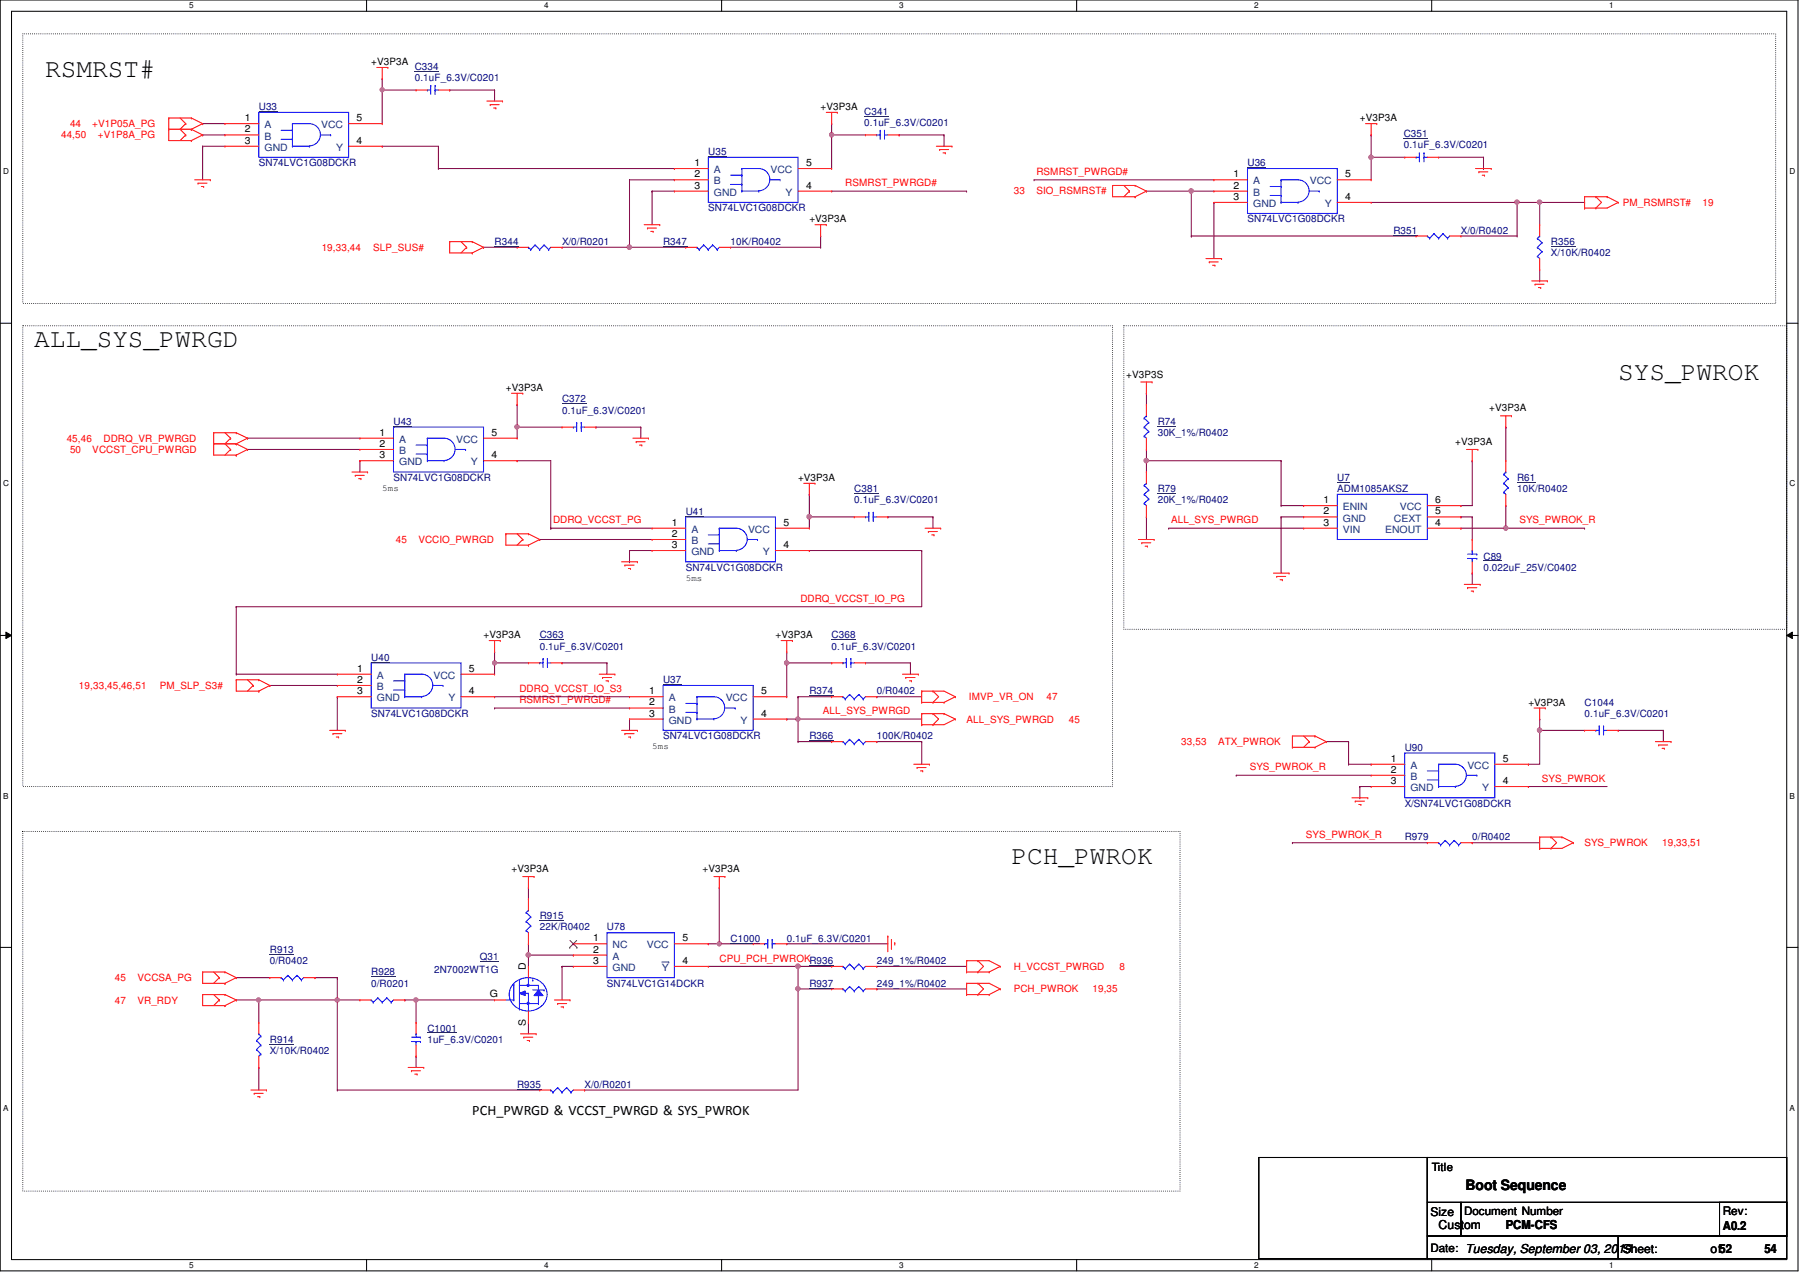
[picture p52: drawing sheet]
<svg xmlns="http://www.w3.org/2000/svg" width="297mm" height="210mm" viewBox="0 0 297 210" stroke-linecap="round" stroke-linejoin="round" font-family="sans-serif">
<defs><g id="words">
<g font-size="4.3">
<text x="7.4" y="12.7">RSMRST#</text>
<text x="5.6" y="57.2">ALL_SYS_PWRGD</text>
<text x="267" y="62.8">SYS_PWROK</text>
<text x="166.9" y="142.5">PCH_PWROK</text>
</g>
<g font-size="2.4">
<text x="77.9" y="184">PCH_PWRGD &amp; VCCST_PWRGD &amp; SYS_PWROK</text>
<text x="241.8" y="196.3">Boot Sequence</text>
</g>
<g font-size="2">
<text x="236.1" y="200.6">Size</text>
<text x="237.4" y="202.7">Custom</text>
<text x="248.5" y="202.7">PCM-CFS</text>
<text x="284.3" y="202.9">A0.2</text>
<text x="267.8" y="206.7">Sheet:</text>
<text x="282.3" y="206.8">of52</text>
<text x="291.2" y="206.8">54</text>
</g>
<g font-size="1.9">
<text x="236.3" y="193.3">Title</text>
<text x="241.6" y="200.5">Document Number</text>
<text x="284.3" y="200.6">Rev:</text>
<text x="236.1" y="206.6">Date: Tuesday, September 03, 2019</text>
</g>
<g font-size="1.7">
<text x="61.3" y="10.8">+V3P3A</text>
<text x="40.4" y="20">1</text>
<text x="40.4" y="21.8">2</text>
<text x="40.4" y="23.7">3</text>
<text x="58.8" y="20">5</text>
<text x="58.8" y="23.7">4</text>
<text x="135.4" y="18.2">+V3P3A</text>
<text x="224.4" y="20">+V3P3A</text>
<text x="114.6" y="27.4">1</text>
<text x="114.6" y="29.3">2</text>
<text x="133" y="27.4">5</text>
<text x="203.6" y="29.3">1</text>
<text x="222" y="29.3">5</text>
<text x="114.6" y="31.1">3</text>
<text x="133" y="31.1">4</text>
<text x="203.6" y="31.1">2</text>
<text x="203.6" y="33">3</text>
<text x="222" y="33">4</text>
<text x="133.6" y="36.7">+V3P3A</text>
<text x="83.5" y="64.5">+V3P3A</text>
<text x="185.8" y="62.3">+V3P3S</text>
<text x="62.7" y="71.9">1</text>
<text x="81.1" y="71.9">5</text>
<text x="245.7" y="67.9">+V3P3A</text>
<text x="62.7" y="73.7">2</text>
<text x="62.7" y="75.6">3</text>
<text x="81.1" y="75.6">4</text>
<text x="240.2" y="73.4">+V3P3A</text>
<text x="131.7" y="79.4">+V3P3A</text>
<text x="218.4" y="83">1</text>
<text x="236.9" y="83">6</text>
<text x="110.9" y="86.7">1</text>
<text x="110.9" y="88.6">2</text>
<text x="129.3" y="86.7">5</text>
<text x="218.4" y="84.9">2</text>
<text x="218.4" y="86.7">3</text>
<text x="236.9" y="86.7">4</text>
<text x="236.9" y="84.9">5</text>
<text x="110.9" y="90.4">3</text>
<text x="129.3" y="90.4">4</text>
<text x="79.8" y="105.3">+V3P3A</text>
<text x="128" y="105.3">+V3P3A</text>
<text x="59" y="110.8">1</text>
<text x="59" y="112.7">2</text>
<text x="77.4" y="110.8">5</text>
<text x="59" y="114.6">3</text>
<text x="77.4" y="114.6">4</text>
<text x="107.1" y="114.6">1</text>
<text x="107.1" y="116.4">2</text>
<text x="107.1" y="118.2">3</text>
<text x="125.6" y="114.6">5</text>
<text x="125.6" y="118.2">4</text>
<text x="252.2" y="116.5">+V3P3A</text>
<text x="229.5" y="125.7">1</text>
<text x="248" y="125.7">5</text>
<text x="229.5" y="127.5">2</text>
<text x="229.5" y="129.4">3</text>
<text x="248" y="129.4">4</text>
<text x="84.4" y="143.9">+V3P3A</text>
<text x="115.9" y="143.9">+V3P3A</text>
<text x="97.9" y="155.3">1</text>
<text x="112.6" y="155.3">5</text>
<text x="86.8" y="160" transform="rotate(-90 86.8 160)">D</text>
<text x="97.9" y="157.2">2</text>
<text x="97.9" y="159">3</text>
<text x="112.6" y="159">4</text>
<text x="80.8" y="164.6">G</text>
<text x="86.8" y="169.3" transform="rotate(-90 86.8 169.3)">S</text>
</g>
<g font-size="1.7" fill="#000080">
<text x="68.4" y="11.5">C334</text>
<text x="68.4" y="13.4">0.1uF_6.3V/C0201</text>
<text x="42.7" y="18.2">U33</text>
<text x="142.6" y="18.9">C341</text>
<text x="142.6" y="20.8">0.1uF_6.3V/C0201</text>
<text x="231.6" y="22.6">C351</text>
<text x="42.7" y="27.4">SN74LVC1G08DCKR</text>
<text x="116.9" y="25.6">U35</text>
<text x="205.9" y="27.4">U36</text>
<text x="231.6" y="24.5">0.1uF_6.3V/C0201</text>
<text x="116.9" y="34.9">SN74LVC1G08DCKR</text>
<text x="81.6" y="40.4">R344</text>
<text x="92.7" y="40.4">X/0/R0201</text>
<text x="109.4" y="40.4">R347</text>
<text x="120.6" y="40.4">10K/R0402</text>
<text x="205.9" y="36.7">SN74LVC1G08DCKR</text>
<text x="230" y="38.6">R351</text>
<text x="241.1" y="38.6">X/0/R0402</text>
<text x="255.9" y="40.4">R356</text>
<text x="255.9" y="42.3">X/10K/R0402</text>
<text x="64.9" y="70.1">U43</text>
<text x="92.7" y="66.4">C372</text>
<text x="92.7" y="68.2">0.1uF_6.3V/C0201</text>
<text x="191" y="70.1">R74</text>
<text x="191" y="72">30K_1%/R0402</text>
<text x="64.9" y="79.4">SN74LVC1G08DCKR</text>
<text x="141" y="81.2">C381</text>
<text x="141" y="83.1">0.1uF_6.3V/C0201</text>
<text x="191" y="81.2">R79</text>
<text x="191" y="83.1">20K_1%/R0402</text>
<text x="220.7" y="81.2">ADM1085AKSZ</text>
<text x="220.7" y="79.4">U7</text>
<text x="250.4" y="79.4">R61</text>
<text x="250.4" y="81.2">10K/R0402</text>
<text x="113.2" y="84.9">U41</text>
<text x="113.2" y="94.2">SN74LVC1G08DCKR</text>
<text x="244.8" y="92.3">C89</text>
<text x="244.8" y="94.2">0.022uF_25V/C0402</text>
<text x="89.1" y="105.3">C363</text>
<text x="89.1" y="107.2">0.1uF_6.3V/C0201</text>
<text x="137.2" y="105.3">C368</text>
<text x="137.2" y="107.2">0.1uF_6.3V/C0201</text>
<text x="61.3" y="109.1">U40</text>
<text x="109.4" y="112.7">U37</text>
<text x="61.3" y="118.3">SN74LVC1G08DCKR</text>
<text x="133.6" y="114.6">R374</text>
<text x="144.7" y="114.6">0/R0402</text>
<text x="261.5" y="116.5">C1044</text>
<text x="261.5" y="118.3">0.1uF_6.3V/C0201</text>
<text x="109.4" y="122">SN74LVC1G08DCKR</text>
<text x="133.6" y="122">R366</text>
<text x="144.7" y="122">100K/R0402</text>
<text x="231.8" y="123.9">U90</text>
<text x="231.8" y="133.1">X/SN74LVC1G08DCKR</text>
<text x="231.8" y="138.7">R979</text>
<text x="242.9" y="138.7">0/R0402</text>
<text x="89.1" y="151.7">R915</text>
<text x="89.1" y="153.5">22K/R0402</text>
<text x="100.2" y="153.5">U78</text>
<text x="120.6" y="155.4">C1000</text>
<text x="129.8" y="155.4">0.1uF_6.3V/C0201</text>
<text x="44.5" y="157.2">R913</text>
<text x="44.5" y="159.1">0/R0402</text>
<text x="61.3" y="161">R928</text>
<text x="71.6" y="160.6">2N7002WT1G</text>
<text x="79.2" y="158.4">Q31</text>
<text x="133.6" y="159.1">R936</text>
<text x="144.7" y="159.1">249_1%/R0402</text>
<text x="61.3" y="162.8">0/R0201</text>
<text x="100.2" y="162.8">SN74LVC1G14DCKR</text>
<text x="133.6" y="162.8">R937</text>
<text x="144.7" y="162.8">249_1%/R0402</text>
<text x="44.5" y="172.1">R914</text>
<text x="44.5" y="173.9">X/10K/R0402</text>
<text x="70.5" y="170.2">C1001</text>
<text x="70.5" y="172.1">1uF_6.3V/C0201</text>
<text x="85.3" y="179.5">R935</text>
<text x="96.5" y="179.5">X/0/R0201</text>
</g>
<g font-size="1.7" fill="#f00">
<text x="10.1" y="22.8">44,50</text>
<text x="11.6" y="21">44</text>
<text x="15.2" y="21">+V1P05A_PG</text>
<text x="16.2" y="22.8">+V1P8A_PG</text>
<text x="171" y="28.9">RSMRST_PWRGD#</text>
<text x="139.5" y="30.7">RSMRST_PWRGD#</text>
<text x="167.3" y="32.1">33</text>
<text x="171" y="32.1">SIO_RSMRST#</text>
<text x="267.8" y="34">PM_RSMRST#</text>
<text x="281" y="34">19</text>
<text x="53.1" y="41.4">19,33,44</text>
<text x="61.6" y="41.4">SLP_SUS#</text>
<text x="11" y="72.9">45,46</text>
<text x="11.6" y="74.7">50</text>
<text x="15.2" y="74.7">VCCST_CPU_PWRGD</text>
<text x="17.1" y="72.9">DDRQ_VR_PWRGD</text>
<text x="65.3" y="89.6">45</text>
<text x="69" y="89.6">VCCIO_PWRGD</text>
<text x="91.3" y="86.4">DDRQ_VCCST_PG</text>
<text x="193.2" y="86.4">ALL_SYS_PWRGD</text>
<text x="250.7" y="86.4">SYS_PWROK_R</text>
<text x="132.1" y="99.3">DDRQ_VCCST_IO_PG</text>
<text x="13" y="113.7">19,33,45,46,51</text>
<text x="26.4" y="113.7">PM_SLP_S3#</text>
<text x="85.7" y="116">RSMRST_PWRGD#</text>
<text x="85.7" y="114.2">DDRQ_VCCST_IO_S3</text>
<text x="135.8" y="117.9">ALL_SYS_PWRGD</text>
<text x="159.5" y="119.3">ALL_SYS_PWRGD</text>
<text x="159.9" y="115.5">IMVP_VR_ON</text>
<text x="172.7" y="115.5">47</text>
<text x="176.4" y="119.3">45</text>
<text x="194.9" y="122.9">33,53</text>
<text x="201" y="122.9">ATX_PWROK</text>
<text x="206.2" y="127.1">SYS_PWROK_R</text>
<text x="254.5" y="129">SYS_PWROK</text>
<text x="215.5" y="138.3">SYS_PWROK_R</text>
<text x="261.5" y="139.6">SYS_PWROK</text>
<text x="274.3" y="139.6">19,33,51</text>
<text x="19" y="161.9">45</text>
<text x="22.7" y="161.9">VCCSA_PG</text>
<text x="118.7" y="158.7">CPU_PCH_PWROK</text>
<text x="167.3" y="160">H_VCCST_PWRGD</text>
<text x="184.7" y="160">8</text>
<text x="19" y="165.6">47</text>
<text x="22.7" y="165.6">VR_RDY</text>
<text x="167.3" y="163.7">PCH_PWROK</text>
<text x="180.3" y="163.7">19,35</text>
</g>
<g font-size="1.7" fill="#004080">
<text x="43.6" y="21.2">A</text>
<text x="43.6" y="23">B</text>
<text x="53" y="21.2">VCC</text>
<text x="43.6" y="24.9">GND</text>
<text x="55.5" y="24.9">Y</text>
<text x="117.8" y="28.6">A</text>
<text x="127.2" y="28.6">VCC</text>
<text x="117.8" y="30.4">B</text>
<text x="117.8" y="32.3">GND</text>
<text x="129.6" y="32.3">Y</text>
<text x="206.8" y="30.4">A</text>
<text x="206.8" y="32.3">B</text>
<text x="206.8" y="34.2">GND</text>
<text x="216.2" y="30.4">VCC</text>
<text x="218.6" y="34.2">Y</text>
<text x="65.9" y="73.1">A</text>
<text x="65.9" y="74.9">B</text>
<text x="65.9" y="76.8">GND</text>
<text x="75.3" y="73.1">VCC</text>
<text x="77.7" y="76.8">Y</text>
<text x="114.1" y="87.9">A</text>
<text x="114.1" y="89.8">B</text>
<text x="123.4" y="87.9">VCC</text>
<text x="221.6" y="84.2">ENIN</text>
<text x="221.6" y="86.1">GND</text>
<text x="221.6" y="87.9">VIN</text>
<text x="228.6" y="87.9">ENOUT</text>
<text x="230" y="86.1">CEXT</text>
<text x="231" y="84.2">VCC</text>
<text x="114.1" y="91.6">GND</text>
<text x="125.9" y="91.6">Y</text>
<text x="62.2" y="112">A</text>
<text x="62.2" y="113.9">B</text>
<text x="71.5" y="112">VCC</text>
<text x="62.2" y="115.7">GND</text>
<text x="74" y="115.7">Y</text>
<text x="110.4" y="115.7">A</text>
<text x="110.4" y="117.6">B</text>
<text x="110.4" y="119.4">GND</text>
<text x="119.8" y="115.7">VCC</text>
<text x="122.2" y="119.4">Y</text>
<text x="232.7" y="126.9">A</text>
<text x="232.7" y="128.7">B</text>
<text x="232.7" y="130.6">GND</text>
<text x="242.1" y="126.9">VCC</text>
<text x="244.6" y="130.6">Y</text>
<text x="101.1" y="156.5">NC</text>
<text x="101.1" y="158.4">A</text>
<text x="101.1" y="160.2">GND</text>
<text x="106.8" y="156.5">VCC</text>
<text x="109.2" y="160.2">Y</text>
</g>
<g font-size="1.5">
<text x="63.1" y="81">5ms</text>
<text x="113.2" y="95.8">5ms</text>
<text x="107.6" y="123.6">5ms</text>
</g>
<g font-size="1.4">
<text x="31.2" y="1.4">5</text>
<text x="89.8" y="1.4">4</text>
<text x="148.4" y="1.4">3</text>
<text x="207" y="1.4">2</text>
<text x="265.6" y="1.4">1</text>
<text x=".5" y="28.8">D</text>
<text x="295.3" y="28.8">D</text>
<text x=".5" y="80.3">C</text>
<text x="295.3" y="80.3">C</text>
<text x=".5" y="131.8">B</text>
<text x="295.3" y="131.8">B</text>
<text x=".5" y="183.3">A</text>
<text x="295.3" y="183.3">A</text>
<text x="31.2" y="209.3">5</text>
<text x="89.8" y="209.3">4</text>
<text x="148.4" y="209.3">3</text>
<text x="207" y="209.3">2</text>
<text x="265.6" y="209.3">1</text>
</g>
</g></defs>
<path d="M0 0h296.7v209.7h-296.7zM1.9 1.9h292.9v206h-292.9z" fill="none" stroke="#000" stroke-width=".17"/>
<g fill="#fff">
<path d="M31.2 .2h.7v1.5h-.7z"/>
<path d="M31.2 208.1h.7v1.4h-.7z"/>
</g>
<path d="M60.5 0v1.9M60.5 207.9v1.8" fill="none" stroke="#000" stroke-width=".17"/>
<g fill="#fff">
<path d="M89.8 .2h.7v1.5h-.7z"/>
<path d="M89.8 208.1h.7v1.4h-.7z"/>
</g>
<path d="M119.1 0v1.9M119.1 207.9v1.8" fill="none" stroke="#000" stroke-width=".17"/>
<g fill="#fff">
<path d="M148.4 .2h.7v1.5h-.7z"/>
<path d="M148.4 208.1h.7v1.4h-.7z"/>
</g>
<path d="M177.7 0v1.9M177.7 207.9v1.8" fill="none" stroke="#000" stroke-width=".17"/>
<g fill="#fff">
<path d="M207 .2h.7v1.5h-.7z"/>
<path d="M207 208.1h.7v1.4h-.7z"/>
</g>
<path d="M236.3 0v1.9M236.3 207.9v1.8" fill="none" stroke="#000" stroke-width=".17"/>
<g fill="#fff">
<path d="M265.6 .2h.7v1.5h-.7z"/>
<path d="M265.6 208.1h.7v1.4h-.7z"/>
<path d="M.5 27.6h.9v1.5h-.9z"/>
<path d="M295.3 27.6h.9v1.5h-.9z"/>
<path d="M.5 79.1h.9v1.5h-.9z"/>
<path d="M295.3 79.1h.9v1.5h-.9z"/>
</g>
<path d="M0 53.3h1.9M294.8 53.3h1.9" fill="none" stroke="#000" stroke-width=".17"/>
<g fill="#fff">
<path d="M.5 130.6h.9v1.5h-.9z"/>
<path d="M295.3 130.6h.9v1.5h-.9z"/>
</g>
<path d="M0 104.9h1.9M1 104.3l.9 .6-.9 .5zM294.8 104.9l1-.6v1.1zM294.8 104.9h1.9" fill="none" stroke="#000" stroke-width=".17"/>
<path d="M1 104.3l.9 .6-.9 .5zM294.8 104.9l1-.6v1.1z" fill="#000"/>
<g fill="#fff">
<path d="M.5 182.1h.8v1.5h-.8z"/>
<path d="M295.3 182.1h.8v1.5h-.8z"/>
</g>
<path d="M0 156.3h1.9M294.8 156.3h1.9" fill="none" stroke="#000" stroke-width=".17"/>
<path d="M3.8 5.6h289.2v44.5h-289.2zM3.8 53.8h179.8v76h-179.8zM185.5 53.8h109.3v50h-109.3zM3.8 137.2h190.9v59.4h-190.9z" fill="none" stroke="#000" stroke-width=".17" stroke-dasharray="0 .3"/>
<path d="M116.9 159.5h14.8M131.7 159.5h.1M131.7 159.5v3.7M144.7 159.5h.1M144.7 159.5h14.8M144.7 163.2h.1M144.7 163.2h14.8" fill="none" stroke="#800040" stroke-width=".17"/>
<circle cx="131.7" cy="163.1" r=".36" fill="#f0f"/>
<circle cx="131.7" cy="163.1" r=".36" fill="none" stroke="#f0f" stroke-width=".17"/>
<circle cx="131.7" cy="159.4" r=".37" fill="#f0f"/>
<circle cx="131.7" cy="159.4" r=".37" fill="none" stroke="#f0f" stroke-width=".17"/>
<path d="M87.2 146.5h.1M87.2 155.7h.1M87.2 157.6h.1M87.2 146.5v1.8M87.2 155.7v3.8M87.2 157.6h7.4M94.6 157.6h.1M131.7 159.5h.1M131.7 159.5h5.5M131.7 163.2h.1M131.7 163.2h5.5M131.7 163.2v16.7" fill="none" stroke="#800040" stroke-width=".17"/>
<circle cx="87.2" cy="157.6" r=".37" fill="#f0f"/>
<circle cx="87.2" cy="157.6" r=".37" fill="none" stroke="#f0f" stroke-width=".17"/>
<path d="M92.7 159.5h.1M92.7 159.5v5.5M92.7 159.5h1.9M116.9 155.7h.1M116.9 155.7h1.8M39 165h.1M39 165h3.7M66.8 165h.1M66.8 165h1.9M87.2 168.7h.1M87.2 168.7v1.9" fill="none" stroke="#800040" stroke-width=".17"/>
<circle cx="118.7" cy="155.7" r=".34" fill="#f0f"/>
<circle cx="118.7" cy="155.7" r=".34" fill="none" stroke="#f0f" stroke-width=".17"/>
<g fill="none" stroke="#800040" stroke-width=".17">
<path d="M118.7 146.5h.1M118.7 155.7h.1M118.7 146.5v9.2M118.7 155.7h5.6M129.8 155.7h.1M129.8 155.7h16.7M42.7 176.1h.1M42.7 165h.1M42.7 165v3.7M42.7 176.1v3.8M42.7 165h13M96.5 179.9h.1"/>
<path d="M96.5 179.9h35.2"/>
</g>
<circle cx="42.7" cy="165" r=".34" fill="#f0f"/>
<circle cx="42.7" cy="165" r=".34" fill="none" stroke="#f0f" stroke-width=".17"/>
<path d="M55.7 179.9h.1M55.7 165h.1M55.7 179.9h33.4M55.7 165v14.9M55.7 165h3.7" fill="none" stroke="#800040" stroke-width=".17"/>
<circle cx="55.6" cy="165" r=".36" fill="#f0f"/>
<circle cx="55.6" cy="165" r=".36" fill="none" stroke="#f0f" stroke-width=".17"/>
<path d="M68.7 174.3h.1M68.7 165h.1M68.7 165v3.7M68.7 174.3v1.8M68.7 165h12.9" fill="none" stroke="#800040" stroke-width=".17"/>
<circle cx="68.6" cy="165" r=".36" fill="#f0f"/>
<circle cx="68.6" cy="165" r=".36" fill="none" stroke="#f0f" stroke-width=".17"/>
<path d="M63.1 24.1h.1M63.1 24.1h9.2M72.3 27.8h39M111.3 27.8h.1M129.8 109.4h.1M129.8 107.6v1.8" fill="none" stroke="#800040" stroke-width=".17"/>
<circle cx="129.8" cy="109.4" r=".36" fill="#f0f"/>
<circle cx="129.8" cy="109.4" r=".36" fill="none" stroke="#f0f" stroke-width=".17"/>
<path d="M137.2 22.3h.1M137.2 22.3h5.6M148.4 22.3h.1M148.4 22.3h7.4" fill="none" stroke="#800040" stroke-width=".17"/>
<circle cx="137.2" cy="22.2" r=".35" fill="#f0f"/>
<circle cx="137.2" cy="22.2" r=".35" fill="none" stroke="#f0f" stroke-width=".17"/>
<g fill="none" stroke="#800040" stroke-width=".17">
<path d="M103.9 29.7h.1M103.9 29.7h7.4M107.6 31.5h.1M107.6 31.5v5.6M107.6 31.5h3.7M137.2 22.3h.1M137.2 20.4h.1M137.2 20.4v7.4M137.2 31.5h22.3M155.8 22.3h.1M155.8 22.3v1.8M159.5 31.5h.1"/>
<path d="M196.6 38.9h.1M196.6 31.5h.1M196.6 31.5h3.7M196.6 38.9h37.1M196.6 31.5v7.4M241.1 38.9h9.3M244.8 27.8h.1M244.8 26v1.8M250.4 38.9h.1M250.4 33.4h.1M250.4 33.4h3.7M250.4 33.4v5.5"/>
<path d="M254.1 33.4h.1M254.1 46.4h.1M254.1 44.5v1.9M85.3 76h.1M85.3 76h5.6M103.9 90.8h.1M103.9 92.7h.1M103.9 90.8h3.7M103.9 90.8v1.9M39 161.3h.1M39 161.3h5.5M52 161.3h.1"/>
<path d="M52 161.3h3.7M55.7 161.3h.1M55.7 161.3v3.7"/>
</g>
<circle cx="250.3" cy="33.4" r=".36" fill="#f0f"/>
<circle cx="250.3" cy="33.4" r=".36" fill="none" stroke="#f0f" stroke-width=".17"/>
<path d="M254.1 33.4h.1M254.1 33.4v3.7M254.1 33.4h7.4M261.5 33.4h.1" fill="none" stroke="#800040" stroke-width=".17"/>
<circle cx="254.1" cy="33.4" r=".36" fill="#f0f"/>
<circle cx="254.1" cy="33.4" r=".36" fill="none" stroke="#f0f" stroke-width=".17"/>
<path d="M226.3 26h.1M226.3 26h5.5M226.3 26v3.7M237.4 26h7.4M244.8 26h.1" fill="none" stroke="#800040" stroke-width=".17"/>
<circle cx="226.2" cy="25.9" r=".36" fill="#f0f"/>
<circle cx="226.2" cy="25.9" r=".36" fill="none" stroke="#f0f" stroke-width=".17"/>
<g fill="none" stroke="#800040" stroke-width=".17">
<path d="M226.3 22.3h.1M226.3 22.3v3.7M226.3 33.4h24.1M250.4 33.4h.1M40.8 74.2h.1M40.8 74.2h18.6M242.9 76h.1M242.9 76v7.4M248.5 70.5h.1M248.5 70.5v5.5M89.1 89h.1M89.1 89h18.5"/>
<path d="M90.9 87.2h.1M90.9 87.2h16.7M133.6 85.3h.1M133.6 85.3h7.4M133.6 85.3v1.9M146.5 85.3h.1M146.5 85.3h7.5"/>
</g>
<circle cx="133.5" cy="85.3" r=".37" fill="#f0f"/>
<circle cx="133.5" cy="85.3" r=".37" fill="none" stroke="#f0f" stroke-width=".17"/>
<path d="M189.2 76h.1M189.2 76h22.2M133.6 81.6h.1M133.6 90.8h.1M133.6 81.6v3.7M133.6 90.8h18.5M154 85.3h.1M154 85.3v1.9M192.9 87.2h.1M192.9 87.2h22.2" fill="none" stroke="#800040" stroke-width=".17"/>
<circle cx="189.2" cy="76" r=".37" fill="#f0f"/>
<circle cx="189.2" cy="76" r=".37" fill="none" stroke="#f0f" stroke-width=".17"/>
<g fill="none" stroke="#800040" stroke-width=".17">
<path d="M90.9 76v11.2M189.2 74.2h.1M189.2 76h.1M189.2 64.9h.1M189.2 64.9v1.9M189.2 74.2v3.7M211.4 76h.1M211.4 76v7.4M90.9 87.2h.1M189.2 85.3h.1M189.2 85.3v3.7M211.4 83.4h.1"/>
<path d="M211.4 83.4h3.7M241.1 83.4h.1M241.1 85.3h.1M241.1 83.4h1.8M241.1 85.3h1.8M242.9 94.6h.1M242.9 85.3h.1M242.9 85.3v3.7M242.9 94.6v1.8M248.5 87.2h13M261.5 87.2h.1M100.2 109.4h.1"/>
<path d="M100.2 109.4v1.9"/>
</g>
<circle cx="248.5" cy="87.1" r=".35" fill="#f0f"/>
<circle cx="248.5" cy="87.1" r=".35" fill="none" stroke="#f0f" stroke-width=".17"/>
<g fill="none" stroke="#800040" stroke-width=".17">
<path d="M211.4 85.3h.1M211.4 85.3v9.3M211.4 85.3h3.7M241.1 87.2h.1M248.5 83.4h.1M248.5 83.4v3.8h-7.4M44.5 113.1h.1M44.5 113.1h11.2M55.7 115h.1M55.7 115v5.5M81.6 116.8h.1M81.6 115h.1"/>
<path d="M81.6 109.4h.1M81.6 107.6h.1M81.6 116.8h22.3M81.6 115h22.3M81.6 109.4h5.6M81.6 107.6v3.7M103.9 118.7h.1M103.9 118.7v1.8M129.8 109.4h.1M129.8 109.4h7.4M129.8 109.4v5.6M137.2 109.4h.1"/>
<path d="M142.8 109.4h.1M142.8 109.4h7.4M150.2 109.4h.1M150.2 109.4v1.9"/>
</g>
<circle cx="81.6" cy="109.4" r=".34" fill="#f0f"/>
<circle cx="81.6" cy="109.4" r=".34" fill="none" stroke="#f0f" stroke-width=".17"/>
<path d="M92.7 109.4h.1M92.7 109.4h7.5M131.7 118.7h.1M131.7 118.7h20.4" fill="none" stroke="#800040" stroke-width=".17"/>
<circle cx="131.7" cy="118.7" r=".36" fill="#f0f"/>
<circle cx="131.7" cy="118.7" r=".36" fill="none" stroke="#f0f" stroke-width=".17"/>
<g fill="none" stroke="#800040" stroke-width=".17">
<path d="M200.3 33.4h.1M200.3 33.4v9.3M40.8 72.3h.1M40.8 72.3h18.6M59.4 76h.1M59.4 76v1.9M85.3 70.5h.1M85.3 70.5h7.4M85.3 70.5v1.8M98.3 70.5h.1M98.3 70.5h7.4M152.1 90.8h.1"/>
<path d="M152.1 90.8v9.3h-113.1M39 100.1h.1M39 111.3h.1M39 100.1v11.2M39 111.3h16.7M129.8 118.7h.1M129.8 118.7h1.9M131.7 118.7h.1M131.7 118.7v3.7M131.7 122.4h.1M131.7 122.4h5.5M144.7 122.4h.1"/>
<path d="M144.7 122.4h7.4M152.1 122.4h.1M152.1 122.4v3.7"/>
</g>
<circle cx="85.3" cy="70.4" r=".36" fill="#f0f"/>
<circle cx="85.3" cy="70.4" r=".36" fill="none" stroke="#f0f" stroke-width=".17"/>
<path d="M170.6 29.7h.1M170.6 29.7h29.7M189.2 31.5h.1M189.2 31.5h7.4M85.3 66.8h.1M85.3 66.8v3.7M105.7 70.5h.1M105.7 70.5v1.8" fill="none" stroke="#800040" stroke-width=".17"/>
<circle cx="196.6" cy="31.5" r=".37" fill="#f0f"/>
<circle cx="196.6" cy="31.5" r=".37" fill="none" stroke="#f0f" stroke-width=".17"/>
<g fill="none" stroke="#800040" stroke-width=".17">
<path d="M63.1 14.9h.1M63.1 13h.1M63.1 14.9h5.6M63.1 13v7.4M74.2 14.9h.1M74.2 14.9h7.4M72.3 27.8h.1M72.3 24.1v3.7M103.9 29.7h.1M103.9 29.7v11.1h-11.2M79.8 40.8h.1M79.8 40.8h5.5"/>
<path d="M92.7 40.8h.1M131.7 115h.1M131.7 115h5.5M131.7 115v3.7M144.7 115h.1M144.7 115h7.4"/>
</g>
<circle cx="63.1" cy="14.8" r=".34" fill="#f0f"/>
<circle cx="63.1" cy="14.8" r=".34" fill="none" stroke="#f0f" stroke-width=".17"/>
<path d="M81.6 14.9h.1M81.6 14.9v1.8M33.4 20.4h.1M33.4 22.3h.1M33.4 24.1h.1M33.4 20.4h3.7M33.4 22.3h3.7M33.4 24.1v5.6M33.4 24.1h3.7M103.9 40.8h.1M103.9 40.8h9.3" fill="none" stroke="#800040" stroke-width=".17"/>
<circle cx="103.9" cy="40.8" r=".37" fill="#f0f"/>
<circle cx="103.9" cy="40.8" r=".37" fill="none" stroke="#f0f" stroke-width=".17"/>
<g fill="none" stroke="#800040" stroke-width=".17">
<path d="M135.4 38.9h.1M135.4 38.9v1.9M120.6 40.8h14.8M135.4 40.8h.1M254.1 118.7h.1M254.1 118.7v1.8M213.3 139.1h.1M213.3 139.1h22.2M242.9 139.1h.1M242.9 139.1h11.2M254.1 120.5h.1M254.1 120.5h7.4"/>
<path d="M274.5 120.5h.1M274.5 120.5v1.9"/>
</g>
<circle cx="254.1" cy="120.5" r=".37" fill="#f0f"/>
<circle cx="254.1" cy="120.5" r=".37" fill="none" stroke="#f0f" stroke-width=".17"/>
<g fill="none" stroke="#800040" stroke-width=".17">
<path d="M204 127.9h.1M204 127.9h22.3M218.9 122.4h3.6M222.5 122.4h.1M222.5 126.1h.1M222.5 126.1h3.8M222.5 122.4v3.7M224.4 129.8h.1M224.4 131.7h.1M224.4 129.8h1.9M224.4 129.8v1.9M226.3 126.1h.1"/>
<path d="M252.2 126.1h.1M252.2 129.8h.1M252.2 129.8h13M254.1 120.5h.1M254.1 120.5v5.6h-1.9M267 120.5h.1M267 120.5h7.5"/>
</g>
<g fill="none" stroke="#f00" stroke-width=".17">
<path d="M27.9 19.5h.1M27.9 19.5v3.7h3.7M27.9 19.5h3.7M29.7 19.5l.9 .9M31.6 19.5h.1M31.6 19.5l1.8 .9M62.2 11.1h1.8M63.1 13h.1M63.1 11.1v1.9M64 11.1h.1M80.3 16.7h2.6M80.9 17.3h.1"/>
<path d="M80.9 17.3h1.5M81.4 17.8h.4M81.8 17.8h.1M82.9 16.7h.1M136.4 18.5h1.8M137.2 18.5v1.9M138.2 18.5h.1M27.9 21.3h.1M27.9 21.3h3.7M30.6 22.3h.1M30.6 20.4h.1M30.6 20.4l-.9 .9 .9 1"/>
<path d="M30.6 22.3l-.9 .9M31.6 23.2h.1M31.6 21.3h.1M31.6 21.3l1.8 1M32.1 29.7h2.6M32.7 30.2h.1M32.7 30.2h1.5M33.2 30.8h.4M33.4 22.3h.1M33.4 20.4h.1M33.4 22.3l-1.8 .9M33.4 20.4l-1.8 .9"/>
<path d="M33.6 30.8h.1M34.7 29.7h.1M37.1 20.4h.1M37.1 22.3h.1M37.1 24.1h.1M37.1 24.1h5.6M37.1 20.4h5.6M37.1 22.3h5.6M57.5 24.1h5.6M57.5 20.4h5.6M63.1 20.4h.1M63.1 24.1h.1"/>
<path d="M74.2 39.9h.1M74.2 39.9v1.8h3.7M74.2 39.9h3.7M76.1 39.9l.9 .9M77.9 39.9h.1M77.9 39.9l1.9 .9M106.3 37.1h2.6M106.8 37.6h.1M106.8 37.6h1.5M107.4 38.2h.4M107.8 38.2h.1M108.9 37.1h.1"/>
<path d="M111.3 27.8h.1M111.3 29.7h.1M111.3 31.5h.1M111.3 29.7h5.6M111.3 27.8h5.6M111.3 31.5h5.6M131.7 27.8h5.5M131.7 31.5h5.5M134.5 37.1h1.9M135.4 38.9h.1M135.4 37.1v1.8M136.4 37.1h.1"/>
<path d="M137.2 20.4h.1M137.2 27.8h.1M137.2 31.5h.1M142.8 22.3h.1M142.8 22.3h1.9M146.5 22.3h1.9M148.4 22.3h.1M154.5 24.1h2.6M155.1 24.7h.1M155.1 24.7h1.4M155.6 25.2h.4M156 25.2h.1"/>
<path d="M157.1 24.1h.1M183.6 30.6h.1M183.6 30.6v1.9h3.7M183.6 30.6h3.7M185.5 30.6l.9 .9M186.4 31.5h.1M186.4 31.5l-.9 1M187.3 32.5h.1M187.3 30.6h.1M187.3 30.6l1.9 .9M189.2 31.5h.1M189.2 31.5l-1.9 1"/>
<path d="M225.3 20.4h1.9M226.3 22.3h.1M226.3 20.4v1.9M227.2 20.4h.1M231.8 26h.1M231.8 26h1.9M233.7 38.9h.1M233.7 38.9h1.8M235.5 26h1.9M237.4 26h.1M239.2 38.9h1.9M241.1 38.9h.1"/>
<path d="M243.5 27.8h2.6M244 28.4h.1M244 28.4h1.5M244.6 28.9h.4M245 28.9h.1M246.1 27.8h.1M254.1 37.1h.1M254.1 37.1v1.8M261.5 34.3h.1M261.5 32.5h.1M261.5 32.5h3.7M261.5 32.5v1.8"/>
<path d="M263.4 34.3h.1M263.4 32.5h.1M263.4 32.5l.9 .9-.9 .9M265.2 32.5h.1M265.2 32.5l1.8 .9M267 33.4h.1M267 33.4l-1.8 .9h-3.7M77 40.8h.1M77 40.8l-.9 .9M77.9 41.7h.1M79.8 40.8h.1M79.8 40.8l-1.9 .9"/>
<path d="M85.3 40.8h.1M85.3 40.8h1.9M90.9 40.8h1.8M92.7 40.8h.1M113.2 40.8h.1M113.2 40.8h1.8M118.7 40.8h1.9M120.6 40.8h.1M199 42.7h2.6M199.6 43.2h.1M199.6 43.2h1.4M200.1 43.8h.4"/>
<path d="M200.5 43.8h.1M201.6 42.7h.1M252.8 46.4h2.6M253.3 46.9h.1M253.3 46.9h1.5M253.9 47.5h.4M254.1 44.5h.1M254.1 42.7v1.8M254.3 47.5h.1M255.4 46.4h.1M35.3 73.2h.1M35.3 71.4h.1"/>
<path d="M35.3 71.4v3.7h3.7M35.3 73.2h3.7M35.3 71.4h3.7M37.1 71.4l1 .9M38.1 74.2h.1M38.1 72.3h.1M38.1 72.3l-1 .9 1 1M38.1 74.2l-1 .9M39 75.1h.1M39 73.2h.1M39 71.4h.1M39 73.2l1.8 1"/>
<path d="M39 71.4l1.8 .9M40.8 74.2h.1M40.8 72.3h.1M40.8 74.2l-1.8 .9M40.8 72.3l-1.8 .9M58.1 77.9h2.6M58.6 78.4h.1M58.6 78.4h1.5M59.2 79h.4M59.4 72.3h.1M59.4 74.2h.1M59.4 76h.1"/>
<path d="M59.4 72.3h5.5M59.4 74.2h5.5M59.4 76h5.5M59.6 79h.1M60.7 77.9h.1M79.8 72.3h5.5M79.8 76h5.5M84.4 64.9h1.9M85.3 66.8h.1M85.3 72.3h.1M85.3 76h.1M85.3 64.9v1.9"/>
<path d="M86.3 64.9h.1M92.7 70.5h.1M92.7 70.5h1.9M96.5 70.5h1.8M98.3 70.5h.1M104.4 72.3h2.6M105 72.9h.1M105 72.9h1.5M105.5 73.4h.4M105.9 73.4h.1M107 72.3h.1M132.6 79.8h1.9"/>
<path d="M133.6 79.8v1.8M134.5 79.8h.1M188.3 63h1.8M189.2 64.9h.1M189.2 77.9h.1M189.2 63v1.9M189.2 77.9v1.9M190.1 63h.1M242 74.2h1.9M242.9 76h.1M242.9 74.2v1.8M243.9 74.2h.1"/>
<path d="M247.6 68.6h1.8M248.5 70.5h.1M248.5 76h.1M248.5 68.6v1.9M248.5 76v1.9M249.4 68.6h.1M83.5 88.1h.1M83.5 88.1v1.9h3.7M83.5 88.1h3.7M85.3 88.1l1 .9M86.3 89h.1M86.3 89l-1 1"/>
<path d="M87.2 90h.1M87.2 88.1h.1M87.2 88.1l1.9 .9M89.1 89h.1M89.1 89l-1.9 1M102.6 92.7h2.6M103.1 93.3h.1M103.1 93.3h1.5M103.7 93.8h.4M104.1 93.8h.1M105.2 92.7h.1M133.6 81.6h.1"/>
<path d="M141 85.3h.1M141 85.3h1.8M144.7 85.3h1.8M146.5 85.3h.1M152.7 87.2h2.5M153.2 87.7h.1M153.2 87.7h1.5M153.8 88.3h.3M154.1 88.3h.1M155.2 87.2h.1M187.9 89h2.6M188.4 89.6h.1"/>
<path d="M188.4 89.6h1.5M189 90.1h.4M189.2 85.3h.1M189.2 83.4v1.9M189.4 90.1h.1M190.5 89h.1M210.1 94.6h2.6M210.7 95.1h.1M210.7 95.1h1.5M211.2 95.7h.4M211.6 95.7h.1M212.7 94.6h.1"/>
<path d="M215.1 83.4h.1M215.1 85.3h.1M215.1 87.2h.1M215.1 87.2h5.6M215.1 83.4h5.6M215.1 85.3h5.6M235.5 87.2h5.6M235.5 83.4h5.6M235.5 85.3h5.6M241.1 87.2h.1M241.1 85.3h.1M241.1 83.4h.1"/>
<path d="M241.6 96.4h2.7M242.2 97h.1M242.2 97h1.5M242.8 97.5h.3M242.9 94.6h.1M242.9 89h.1M242.9 89v1.8M242.9 92.7v1.9M243.1 97.5h.1M244.3 96.4h.1M248.5 83.4h.1M248.5 81.6v1.8"/>
<path d="M39 112.2h.1M39 112.2v1.8h3.7M39 112.2h3.7M40.8 112.2l1 .9M41.8 113.1h.1M41.8 113.1l-1 .9M42.7 114h.1M42.7 112.2h.1M42.7 112.2l1.8 .9M44.5 113.1h.1M44.5 113.1l-1.8 .9M55.7 111.3h.1"/>
<path d="M55.7 113.1h.1M55.7 115h.1M55.7 111.3h5.6M55.7 115h5.6M55.7 113.1h5.6M76.1 111.3h5.5M76.1 115h5.5M80.7 105.7h1.8M81.6 107.6h.1M81.6 111.3h.1M81.6 115h.1M81.6 105.7v1.9"/>
<path d="M82.5 105.7h.1M87.2 109.4h.1M87.2 109.4h1.9M90.9 109.4h1.8M92.7 109.4h.1M98.9 111.3h2.6M99.4 111.8h.1M99.4 111.8h1.5M100 112.4h.4M100.4 112.4h.1M101.5 111.3h.1M103.9 115h.1"/>
<path d="M103.9 116.8h.1M103.9 118.7h.1M103.9 116.8h5.5M103.9 115h5.5M103.9 118.7h5.5M124.3 115h5.5M124.3 118.7h5.5M128.9 105.7h1.9M129.8 107.6h.1M129.8 115h.1M129.8 118.7h.1M129.8 105.7v1.9"/>
<path d="M130.8 105.7h.1M137.2 109.4h.1M137.2 115h.1M137.2 109.4h1.9M137.2 115h1.9M141 109.4h1.8M142.8 109.4h.1M142.8 115h1.9M144.7 115h.1M148.9 111.3h2.6M149.5 111.8h.1M149.5 111.8h1.5"/>
<path d="M150.1 112.4h.3M150.4 112.4h.1M151.5 111.3h.1M152.1 114h.1M152.1 115.9h.1M152.1 119.6h.1M152.1 117.8h.1M152.1 114h3.7l1.8 1M152.1 115.9h3.7M152.1 114v1.9M152.1 117.8v1.8M152.1 117.8h3.7"/>
<path d="M154 114h.1M154 115.9h.1M154 119.6h.1M154 117.8h.1M154 114l.9 1-.9 .9M154 117.8l.9 .9-.9 .9M155.8 115.9h.1M155.8 117.8h.1M155.8 117.8l1.8 .9M157.6 115h.1M157.6 118.7h.1M157.6 115l-1.8 .9"/>
<path d="M157.6 118.7l-1.8 .9h-3.7M253.1 116.8h1.9M254.1 118.7h.1M254.1 116.8v1.9M255 116.8h.1M54.4 120.5h2.6M54.9 121.1h.1M54.9 121.1h1.5M55.5 121.6h.4M55.9 121.6h.1M57 120.5h.1M102.6 120.5h2.6"/>
<path d="M103.1 121.1h.1M103.1 121.1h1.5M103.7 121.6h.4M104.1 121.6h.1M105.2 120.5h.1M137.2 122.4h.1M137.2 122.4h1.9M142.8 122.4h1.9M144.7 122.4h.1M150.8 126.1h2.6M151.3 126.7h.1M151.3 126.7h1.5"/>
<path d="M151.9 127.2h.4M152.3 127.2h.1M153.4 126.1h.1M213.3 123.3h.1M213.3 123.3h3.7M215.1 121.5l1 .9M216.1 122.4h.1M216.1 122.4l-1 .9M217 121.5h.1M217 123.3h.1M217 121.5h-3.7v1.8M217 121.5l1.9 .9"/>
<path d="M218.9 122.4h.1M218.9 122.4l-1.9 .9M223.1 131.7h2.6M223.6 132.2h.1M223.6 132.2h1.6M224.2 132.8h.4M224.6 132.8h.1M225.7 131.7h.1M226.3 126.1h.1M226.3 127.9h.1M226.3 129.8h.1M226.3 126.1h5.5"/>
<path d="M226.3 127.9h5.5M226.3 129.8h5.5M235.5 139.1h.1M235.5 139.1h1.9M241.1 139.1h1.8M242.9 139.1h.1M246.7 126.1h5.5M246.7 129.8h5.5M252.2 126.1h.1M252.2 129.8h.1M254.1 140h.1M254.1 138.1h.1"/>
<path d="M254.1 138.1v1.9M254.1 138.1h3.7M255.9 140h.1M255.9 138.1h.1M255.9 138.1l1 1-1 .9M257.8 138.1h.1M257.8 138.1l1.8 1M259.6 139.1h.1M259.6 139.1l-1.8 .9h-3.7M261.5 120.5h.1M261.5 120.5h1.9M265.2 120.5h1.8"/>
<path d="M267 120.5h.1M273.2 122.4h2.6M273.7 122.9h.1M273.7 122.9h1.5M274.3 123.5h.4M274.7 123.5h.1M275.8 122.4h.1M86.3 144.7h1.8M87.2 146.5h.1M87.2 155.7h.1M87.2 148.3h.1M87.2 144.7v1.8"/>
<path d="M87.2 148.3v1.9M87.2 153.9v1.8M88.1 144.7h.1M117.8 144.7h1.8M118.7 146.5h.1M118.7 144.7v1.8M119.6 144.7h.1M124.3 155.7h.1M124.3 155.7h1.8M128 155.7h1.8M129.8 155.7h.1M137.2 159.5h.1"/>
<path d="M137.2 159.5h1.9M142.8 159.5h1.9M144.7 159.5h.1M146.5 154.5h.1M146.5 154.5v2.6M147.1 156.5h.1M147.1 155v1.5M147.7 155.6h.1M147.7 155.6v.4M159.5 158.5h.1M159.5 158.5h3.7l1.9 1M159.5 158.5v1.9"/>
<path d="M161.4 158.5h.1M161.4 158.5l.9 1-.9 .9M165.1 159.5h.1M165.1 159.5l-1.9 .9M33.4 164.1h.1M33.4 160.4h.1M33.4 164.1v1.8h3.7M33.4 164.1h3.7M33.4 160.4v1.9h3.7M33.4 160.4h3.7M35.3 164.1l.9 .9M35.3 160.4l.9 .9"/>
<path d="M36.2 165h.1M36.2 161.3h.1M36.2 165l-.9 .9M36.2 161.3l-.9 1M37.1 165.9h.1M37.1 164.1h.1M37.1 162.3h.1M37.1 160.4h.1M37.1 164.1l1.9 .9M37.1 160.4l1.9 .9M39 165h.1M39 161.3h.1"/>
<path d="M39 165l-1.9 .9M39 161.3l-1.9 1M41.4 179.9h2.6M42.7 176.1h.1M42.7 168.7h.1M42.7 168.7v1.9M42.7 174.3v1.8M44 179.9h.1M44.5 161.3h.1M44.5 161.3h1.9M50.1 161.3h1.9M52 161.3h.1"/>
<path d="M67.3 176.1h2.6M67.9 176.7h.1M67.9 176.7h1.5M68.4 177.2h.4M68.7 174.3h.1M68.7 168.7h.1M68.7 168.7v1.9M68.7 172.5v1.8M68.8 177.2h.1M69.9 176.1h.1M85.9 170.6h2.6M86.4 171.2h.1"/>
<path d="M86.4 171.2h1.5M87 171.7h.4M87.4 171.7h.1M88.5 170.6h.1M89.1 179.9h.1M89.1 179.9h1.8M91.5 165h2.6M92 165.6h.1M92 165.6h1.5M92.6 166.2h.4M93 166.2h.1M94.1 165h.1"/>
<path d="M94.6 179.9h1.9M96.5 179.9h.1M137.2 163.2h.1M137.2 163.2h1.9M142.8 163.2h1.9M144.7 163.2h.1M159.5 160.4h.1M159.5 162.3h.1M159.5 164.1h.1M159.5 164.1h3.7M159.5 160.4h3.7M159.5 162.3v1.8"/>
<path d="M159.5 162.3h3.7l1.9 .9M161.4 160.4h.1M161.4 162.3h.1M161.4 164.1h.1M161.4 162.3l.9 .9-.9 .9M163.2 160.4h.1M163.2 164.1h.1M165.1 163.2h.1M165.1 163.2l-1.9 .9M41.9 180.4h.1M41.9 180.4h1.5M42.5 181h.4"/>
<path d="M42.9 181h.1"/>
</g>
<path d="M207.7 191h27.8v16.7h-27.8zM235.5 198.4h5.6v5.6h-5.6zM235.5 191h59.3v7.4h-59.3zM241.1 198.4h53.7v5.6h-53.7zM283.8 198.4h11v5.6h-11zM235.5 204h31.5v3.7h-31.5zM267 204h27.8v3.7h-27.8z" fill="none" stroke="#000" stroke-width=".17"/>
<g fill="none" stroke="#00f" stroke-width=".17">
<path d="M42.7 18.5h14.8v7.5h-14.8zM46.4 21.5h1.9M46.4 23h1.9M48.3 24.1h.1M48.3 20.4h.1M48.3 21.5h.1M48.3 23h.1M48.3 20.4h2.8a1.84 1.84 0 0 1 1.8 1.8 1.84 1.84 0 0 1-1.8 1.9M48.3 20.4v3.7M48.3 24.1h2.8M51.1 24.1h.1M52.9 22.3h1.7"/>
<path d="M54.6 22.3h.1M116.9 26h14.8v7.4h-14.8zM120.6 28.9h1.8M120.6 30.4h1.8M122.4 31.5h.1M122.4 27.8h.1M122.4 28.9h.1M122.4 30.4h.1M122.4 27.8h2.8a1.84 1.84 0 0 1 1.8 1.9 1.84 1.84 0 0 1-1.8 1.8M122.4 27.8v3.7M122.4 31.5h2.8M125.2 31.5h.1"/>
<path d="M127.1 29.7h1.6M128.7 29.7h.1M144.7 22.3h.1M144.7 22.3h.5M145.2 21.5h.1M145.2 21.5v1.5M146 21.5h.1M146 22.3h.1M146 22.3h.5M146 21.5v1.5M233.7 26h.1M233.7 26h.5"/>
<path d="M234.2 25.2h.1M234.2 25.2v1.5M235 25.2h.1M235 26h.1M235 26h.5M235 25.2v1.5M235.5 38.9h.1M235.5 38.9l.4 .4M235.9 39.3h.1M236.6 38.6h.1M236.6 38.6l-.7 .7M236.6 38.6l.8 .7"/>
<path d="M237.4 39.3h.1M238.1 38.6h.1M238.1 38.6l.8 .7M238.1 38.6l-.7 .7M238.9 39.3h.1M239.2 38.9l-.3 .4M253.7 39.3h.1M253.7 39.3l.8 .7M254.1 38.9h.1M254.1 38.9l-.4 .4M87.2 40.8h.1M87.2 40.8l.4 .4"/>
<path d="M87.6 41.2h.1M88.3 40.4h.1M88.3 40.4l-.7 .8M88.3 40.4l.8 .8M89.1 41.2h.1M89.8 40.4h.1M89.8 40.4l.7 .8M89.8 40.4l-.7 .8M90.5 41.2h.1M90.9 40.8l-.4 .4M115 40.8h.1M115 40.8l.4 .4"/>
<path d="M115.4 41.2h.1M116.1 40.4h.1M116.1 40.4l-.7 .8M116.1 40.4l.8 .8M116.9 41.2h.1M117.6 40.4h.1M117.6 40.4l.8 .8M117.6 40.4l-.7 .8M118.4 41.2h.1M118.7 40.8l-.3 .4M253.7 42.3h.1M253.7 40.8h.1"/>
<path d="M253.7 42.3l.4 .4M253.7 40.8l.8 .7M254.5 41.5h.1M254.5 40h.1M254.5 41.5l-.8 .8M254.5 40l-.8 .8M64.9 70.5h14.9v7.4h-14.9zM68.7 73.4h1.8M68.7 74.9h1.8M70.5 76h.1M70.5 72.3h.1M70.5 73.4h.1"/>
<path d="M70.5 74.9h.1M70.5 72.3h2.8a1.84 1.84 0 0 1 1.8 1.8 1.84 1.84 0 0 1-1.8 1.9M70.5 72.3v3.7M70.5 76h2.8M73.3 76h.1M75.1 74.2h1.7M76.8 74.2h.1M94.6 70.5h.1M94.6 70.5h.6M95.2 69.7h.1M95.2 69.7v1.5M95.9 69.7h.1"/>
<path d="M95.9 70.5h.1M95.9 70.5h.6M95.9 69.7v1.5M189.2 79.8h.1M189.2 79.8l-.4 .3M248.2 78.3h.1M248.2 79.8h.1M248.2 78.3l.7 .7M248.2 79.8l.7 .7M248.5 77.9h.1M248.5 77.9l-.3 .4M248.9 79h.1"/>
<path d="M248.9 79l-.7 .8M142.8 85.3h.1M142.8 85.3h.6M143.4 84.5h.1M143.4 84.5v1.6M144.1 84.5h.1M144.1 85.3h.1M144.1 85.3h.6M144.1 84.5v1.6M188.8 80.1h.1M188.8 83.1h.1M188.8 81.6h.1"/>
<path d="M188.8 80.1l.8 .8M188.8 83.1l.4 .3M188.8 81.6l.8 .7M189.6 82.3h.1M189.6 80.9h.1M189.6 82.3l-.8 .8M189.6 80.9l-.8 .7M220.7 81.6h14.8v7.4h-14.8zM242.2 91.4h1.5M242.2 92.2h1.5M242.9 90.8h.1M242.9 92.2h.1"/>
<path d="M242.9 90.8v.6M242.9 92.2v.5M243.7 91.4h.1M243.7 92.2h.1M248.2 81.2h.1M248.2 81.2l.3 .4M248.9 80.5h.1M248.9 80.5l-.7 .7M61.3 109.4h14.8v7.4h-14.8zM64.9 112.4h1.9M64.9 113.9h1.9M66.8 115h.1"/>
<path d="M66.8 111.3h.1M66.8 112.4h.1M66.8 113.9h.1M66.8 111.3h2.8a1.84 1.84 0 0 1 1.8 1.8 1.84 1.84 0 0 1-1.8 1.8M66.8 115h2.8M66.8 111.3v3.7M69.6 115h.1M71.5 113.1h1.6M73.1 113.1h.1M89.1 109.4h.1M89.1 109.4h.5M89.6 108.7h.1"/>
<path d="M89.6 108.7v1.5M90.3 108.7h.1M90.3 109.4h.1M90.3 109.4h.6M90.3 108.7v1.5M109.4 113.1h14.9v7.4h-14.9zM113.2 116.1h1.8M113.2 117.6h1.8M115 118.7h.1M115 115h.1M115 116.1h.1M115 117.6h.1"/>
<path d="M115 115h2.8a1.82 1.82 0 0 1 1.8 1.8 1.82 1.82 0 0 1-1.8 1.8M115 115v3.7M115 118.7h2.8M117.8 118.7h.1M119.6 116.8h1.7M121.3 116.8h.1M139.1 109.4h.1M139.1 115h.1M139.1 109.4h.6M139.1 115l.4 .4M139.5 115.4h.1M139.7 108.7h.1"/>
<path d="M139.7 108.7v1.5M140.2 114.6h.1M140.2 114.6l-.7 .8M140.2 114.6l.8 .8M140.4 108.7h.1M140.4 109.4h.1M140.4 109.4h.6M140.4 108.7v1.5M141 115.4h.1M141.7 114.6h.1M141.7 114.6l.7 .8M141.7 114.6l-.7 .8"/>
<path d="M142.4 115.4h.1M142.8 115l-.4 .4M263.9 119.8h.1M263.9 119.8v1.5M264.6 119.8h.1M264.6 119.8v1.5M139.1 122.4h.1M139.1 122.4l.4 .4M139.5 122.8h.1M140.2 122h.1M140.2 122l-.7 .8M140.2 122l.8 .8"/>
<path d="M141 122.8h.1M141.7 122h.1M141.7 122l.7 .8M141.7 122l-.7 .8M142.4 122.8h.1M142.8 122.4l-.4 .4M231.8 124.2h14.9v7.5h-14.9zM235.5 127.2h1.9M235.5 128.7h1.9M237.4 129.8h.1M237.4 126.1h.1M237.4 127.2h.1"/>
<path d="M237.4 128.7h.1M237.4 126.1h2.8a1.82 1.82 0 0 1 1.8 1.8 1.82 1.82 0 0 1-1.8 1.9M237.4 139.1h.1M237.4 126.1v3.7M237.4 129.8h2.8M237.4 139.1l.3 .3M237.7 139.4h.1M238.5 138.7h.1M238.5 138.7l-.8 .7M238.5 138.7l.7 .7M239.2 139.4h.1M240 138.7h.1"/>
<path d="M240 138.7l.7 .7M240 138.7l-.8 .7M240.2 129.8h.1M240.7 139.4h.1M241.1 139.1l-.4 .3M242 127.9h1.7M243.7 127.9h.1M263.4 120.5h.1M263.4 120.5h.5M264.6 120.5h.1M264.6 120.5h.6M86.8 150.6h.1"/>
<path d="M86.8 153.5h.1M86.8 152.1h.1M86.8 150.6l.8 .7M86.8 153.5l.4 .4M86.8 152.1l.8 .7M87.2 150.2h.1M87.2 150.2l-.4 .4M87.6 152.8h.1M87.6 151.3h.1M87.6 152.8l-.8 .7M87.6 151.3l-.8 .8M126.1 155.7h.1"/>
<path d="M126.1 155.7h.6M126.7 155h.1M126.7 155v1.5M127.4 155h.1M127.4 155.7h.1M127.4 155.7h.6M127.4 155v1.5M139.1 159.5h.1M139.1 159.5l.4 .4M139.5 159.9h.1M140.2 159.1h.1M140.2 159.1l-.7 .8"/>
<path d="M140.2 159.1l.8 .8M141 159.9h.1M141.7 159.1h.1M141.7 159.1l.7 .8M141.7 159.1l-.7 .8M142.4 159.9h.1M142.8 159.5l-.4 .4M42.3 173.2h.1M42.3 171.7h.1M42.3 173.2l.7 .7M42.3 171.7l.7 .8M42.7 170.6h.1"/>
<path d="M42.7 170.6l.3 .4M43 171h.1M43 173.9h.1M43 172.5h.1M43 171l-.7 .7M43 173.9l-.3 .4M43 172.5l-.7 .7M46.4 161.3h.1M46.4 161.3l.4 .4M46.8 161.7h.1M47.5 161h.1M47.5 161l-.7 .7"/>
<path d="M47.5 161l.8 .7M48.3 161.7h.1M49 161h.1M49 161l.7 .7M49 161l-.7 .7M49.7 161.7h.1M50.1 161.3l-.4 .4M67.9 171.2h1.5M67.9 171.9h1.5M68.7 170.6h.1M68.7 171.9h.1M68.7 170.6v.6"/>
<path d="M68.7 171.9v.6M69.4 171.2h.1M69.4 171.9h.1M83.5 165h1.3M84.7 162.4a3.3 3.3 0 0 1 5.5 1.1 2.95 2.95 0 0 1-3.8 3.3 2.68 2.68 0 0 1-1.7-4.4zM84.8 165h.1M84.8 162.4h.1M84.8 162.4v2.6M85.7 166.5h.1M85.7 162.6h.1M85.7 161.7v4.8M85.7 162.6h3.2"/>
<path d="M85.7 165.6h3.2M86.7 163.9h.5M87.2 162.6h.1M87.2 163.9h.1M87.2 166.9h.1M87.2 161.3v1.3M87.2 163.9v3M87.9 161.7h.1M88.9 165.6h.1M90.9 179.9h.1M90.9 179.9l.4 .4M92 179.5h.1"/>
<path d="M92 179.5l-.7 .8M92 179.5l.7 .8M93.5 179.5h.1M93.5 179.5l.7 .8M93.5 179.5l-.8 .8M94.6 179.9l-.4 .4M139.1 163.2h.1M139.1 163.2l.4 .3M139.5 163.5h.1M140.2 162.8h.1M140.2 162.8l-.7 .7M140.2 162.8l.8 .7"/>
<path d="M141 163.5h.1M141.7 162.8h.1M141.7 162.8l.7 .7M141.7 162.8l-.7 .7M142.4 163.5h.1M142.8 163.2l-.4 .3M91.3 180.3h.1M92.7 180.3h.1M94.2 180.3h.1"/>
</g>
<g fill="none" stroke="#000080" stroke-width=".17">
<path d="M42.7 18.4h3.1M142.6 19.2h4M116.9 25.8h3M230 38.8h3.9M231.6 22.9h4M81.6 40.7h4M109.4 40.7h4M255.9 40.7h4M64.9 70.3h3.1M92.7 66.6h4M220.7 79.6h2.1M250.4 79.6h3"/>
<path d="M141 81.5h3.9M191 81.5h3.1M244.8 92.6h3.1M61.3 109.3h3M89.1 105.6h3.9M109.4 113h3.1M133.6 114.8h3.9M137.2 105.6h4M133.6 122.2h3.9M44.5 157.5h4M89.1 151.9h3.9M120.6 155.6h4.9"/>
<path d="M133.6 159.3h3.9M44.5 172.3h4M70.5 170.5h4.9M85.3 179.7h4M133.6 163h3.9"/>
</g>
<path d="M85.7 163.9l1-.4v.8z" fill-rule="evenodd" fill="#00f"/>
<path d="M85.7 163.9l1-.4v.8z" fill="none" stroke="#00f" stroke-width=".17"/>
<path d="M88.9 163.4l.7 .9h-1.5z" fill="#00f"/>
<path d="M87.9 163.4h1.9M88.9 163.4l.7 .9h-1.5zM88.9 163.5h.1M88.9 164.3h.1M88.9 162.6v.9M88.9 164.3v1.3M89.8 163.4h.1" fill="none" stroke="#00f" stroke-width=".17"/>
<path d="M87 162.5h.3v.2h-.3z" fill-rule="evenodd" fill="#00f"/>
<path d="M87 162.5h.3v.2h-.3z" fill="none" stroke="#00f" stroke-width=".17"/>
<path d="M87 165.4h.3v.3h-.3z" fill-rule="evenodd" fill="#00f"/>
<g fill="none" stroke="#00f" stroke-width=".17">
<path d="M70.5 14.9h.1M70.5 14.9h.6M71.1 14.1h.1M71.1 14.1v1.5M71.8 14.1h.1M71.8 14.9h.1M71.8 14.9h.5M71.8 14.1v1.5M205.9 27.8h14.8v7.4h-14.8zM209.6 30.8h1.8M209.6 32.3h1.8M211.4 33.4h.1"/>
<path d="M211.4 29.7h.1M211.4 30.8h.1M211.4 32.3h.1M211.4 29.7h2.8a1.84 1.84 0 0 1 1.8 1.8 1.84 1.84 0 0 1-1.8 1.9M211.4 29.7v3.7M211.4 33.4h2.8M214.2 33.4h.1M216.1 31.5h1.6M217.7 31.5h.1M188.8 69h.1M188.8 72h.1M188.8 70.5h.1"/>
<path d="M188.8 69l.8 .7M188.8 72l.4 .3M188.8 70.5l.8 .7M189.2 68.6h.1M189.2 68.6l-.4 .4M189.6 71.2h.1M189.6 69.7h.1M189.6 71.2l-.8 .8M189.6 69.7l-.8 .8M113.2 85.3h14.8v7.4h-14.8zM116.9 88.3h1.8M116.9 89.7h1.8"/>
<path d="M118.7 90.8h.1M118.7 87.2h.1M118.7 88.3h.1M118.7 89.7h.1M118.7 87.2h2.8a1.82 1.82 0 0 1 1.8 1.8 1.82 1.82 0 0 1-1.8 1.8M118.7 87.2v3.6M118.7 90.8h2.8M121.5 90.8h.1M123.4 89h1.6M125 89h.1M100.2 153.9h11.1v7.4h-11.1zM61.3 165h.1"/>
<path d="M61.3 165l.3 .4M61.6 165.4h.1M62.4 164.7h.1M62.4 164.7l-.8 .7M62.4 164.7l.7 .7M63.1 165.4h.1M63.8 164.7h.1M63.8 164.7l.8 .7M63.8 164.7l-.7 .7M64.6 165.4h.1M64.9 165l-.3 .4M87 165.4h.3v.3h-.3z"/>
</g>
<path d="M68.4 11.7h4M205.9 27.7h3M191 70.3h3.1M113.2 85.2h3M79.2 158.6h3.1M61.3 161.2h3.9" fill="none" stroke="#000080" stroke-width=".17"/>
<g fill="none" stroke="#f00" stroke-width=".17">
<path d="M68.7 14.9h.1M68.7 14.9h1.8M72.3 14.9h1.9M74.2 14.9h.1M200.3 29.7h.1M200.3 31.5h.1M200.3 33.4h.1M200.3 29.7h5.6M200.3 31.5h5.6M200.3 33.4h5.6M220.7 29.7h5.6M220.7 33.4h5.6"/>
<path d="M226.3 29.7h.1M226.3 33.4h.1M189.2 74.2h.1M189.2 66.8h.1M189.2 66.8v1.8M189.2 72.3v1.9M107.6 87.2h.1M107.6 89h.1M107.6 90.8h.1M107.6 87.2h5.6M107.6 89h5.6M107.6 90.8h5.6"/>
<path d="M128 87.2h5.6M128 90.8h5.6M133.6 87.2h.1M133.6 90.8h.1M87.2 159.5h.1M87.2 159.5v1.8M94.6 155.7h.1M94.6 157.6h.1M94.6 159.5h.1M94.6 155.7h5.6M94.6 157.6h5.6M94.6 159.5h5.6"/>
<path d="M111.3 155.7h5.6M111.3 159.5h5.6M116.9 159.5h.1M116.9 155.7h.1M59.4 165h.1M59.4 165h1.9M64.9 165h1.9M66.8 165h.1M81.6 165h.1M81.6 165h1.9M87.2 168.7h.1M87.2 166.9v1.8"/>
</g>
<path d="M94 156.3h.1M94.1 155.2l1.1 1.1M95.2 155.2l-1.2 1.1M95.2 156.3h.1" fill="none" stroke="#804000" stroke-width=".17"/>
<path d="M109.2 158.7h1.2M110.4 158.7h.1" fill="none" stroke="#004080" stroke-width=".17"/>
<circle cx="131.7" cy="163.1" r=".36" fill="#f0f"/>
<circle cx="131.7" cy="163.1" r=".36" fill="none" stroke="#f0f" stroke-width=".17"/>
<circle cx="131.7" cy="159.4" r=".37" fill="#f0f"/>
<circle cx="131.7" cy="159.4" r=".37" fill="none" stroke="#f0f" stroke-width=".17"/>
<circle cx="87.2" cy="157.6" r=".37" fill="#f0f"/>
<circle cx="87.2" cy="157.6" r=".37" fill="none" stroke="#f0f" stroke-width=".17"/>
<circle cx="118.7" cy="155.7" r=".34" fill="#f0f"/>
<circle cx="118.7" cy="155.7" r=".34" fill="none" stroke="#f0f" stroke-width=".17"/>
<circle cx="42.7" cy="165" r=".34" fill="#f0f"/>
<circle cx="42.7" cy="165" r=".34" fill="none" stroke="#f0f" stroke-width=".17"/>
<circle cx="55.6" cy="165" r=".36" fill="#f0f"/>
<circle cx="55.6" cy="165" r=".36" fill="none" stroke="#f0f" stroke-width=".17"/>
<circle cx="68.6" cy="165" r=".36" fill="#f0f"/>
<circle cx="68.6" cy="165" r=".36" fill="none" stroke="#f0f" stroke-width=".17"/>
<circle cx="129.8" cy="109.4" r=".36" fill="#f0f"/>
<circle cx="129.8" cy="109.4" r=".36" fill="none" stroke="#f0f" stroke-width=".17"/>
<circle cx="137.2" cy="22.2" r=".35" fill="#f0f"/>
<circle cx="137.2" cy="22.2" r=".35" fill="none" stroke="#f0f" stroke-width=".17"/>
<circle cx="250.3" cy="33.4" r=".36" fill="#f0f"/>
<circle cx="250.3" cy="33.4" r=".36" fill="none" stroke="#f0f" stroke-width=".17"/>
<circle cx="254.1" cy="33.4" r=".36" fill="#f0f"/>
<circle cx="254.1" cy="33.4" r=".36" fill="none" stroke="#f0f" stroke-width=".17"/>
<circle cx="226.2" cy="25.9" r=".36" fill="#f0f"/>
<circle cx="226.2" cy="25.9" r=".36" fill="none" stroke="#f0f" stroke-width=".17"/>
<circle cx="133.5" cy="85.3" r=".37" fill="#f0f"/>
<circle cx="133.5" cy="85.3" r=".37" fill="none" stroke="#f0f" stroke-width=".17"/>
<circle cx="189.2" cy="76" r=".37" fill="#f0f"/>
<circle cx="189.2" cy="76" r=".37" fill="none" stroke="#f0f" stroke-width=".17"/>
<circle cx="248.5" cy="87.1" r=".35" fill="#f0f"/>
<circle cx="248.5" cy="87.1" r=".35" fill="none" stroke="#f0f" stroke-width=".17"/>
<circle cx="81.6" cy="109.4" r=".34" fill="#f0f"/>
<circle cx="81.6" cy="109.4" r=".34" fill="none" stroke="#f0f" stroke-width=".17"/>
<circle cx="131.7" cy="118.7" r=".36" fill="#f0f"/>
<circle cx="131.7" cy="118.7" r=".36" fill="none" stroke="#f0f" stroke-width=".17"/>
<circle cx="85.3" cy="70.4" r=".36" fill="#f0f"/>
<circle cx="85.3" cy="70.4" r=".36" fill="none" stroke="#f0f" stroke-width=".17"/>
<circle cx="196.6" cy="31.5" r=".37" fill="#f0f"/>
<circle cx="196.6" cy="31.5" r=".37" fill="none" stroke="#f0f" stroke-width=".17"/>
<circle cx="63.1" cy="14.8" r=".34" fill="#f0f"/>
<circle cx="63.1" cy="14.8" r=".34" fill="none" stroke="#f0f" stroke-width=".17"/>
<circle cx="103.9" cy="40.8" r=".37" fill="#f0f"/>
<circle cx="103.9" cy="40.8" r=".37" fill="none" stroke="#f0f" stroke-width=".17"/>
<circle cx="254.1" cy="120.5" r=".37" fill="#f0f"/>
<circle cx="254.1" cy="120.5" r=".37" fill="none" stroke="#f0f" stroke-width=".17"/>
<use href="#words"/>
</svg>
